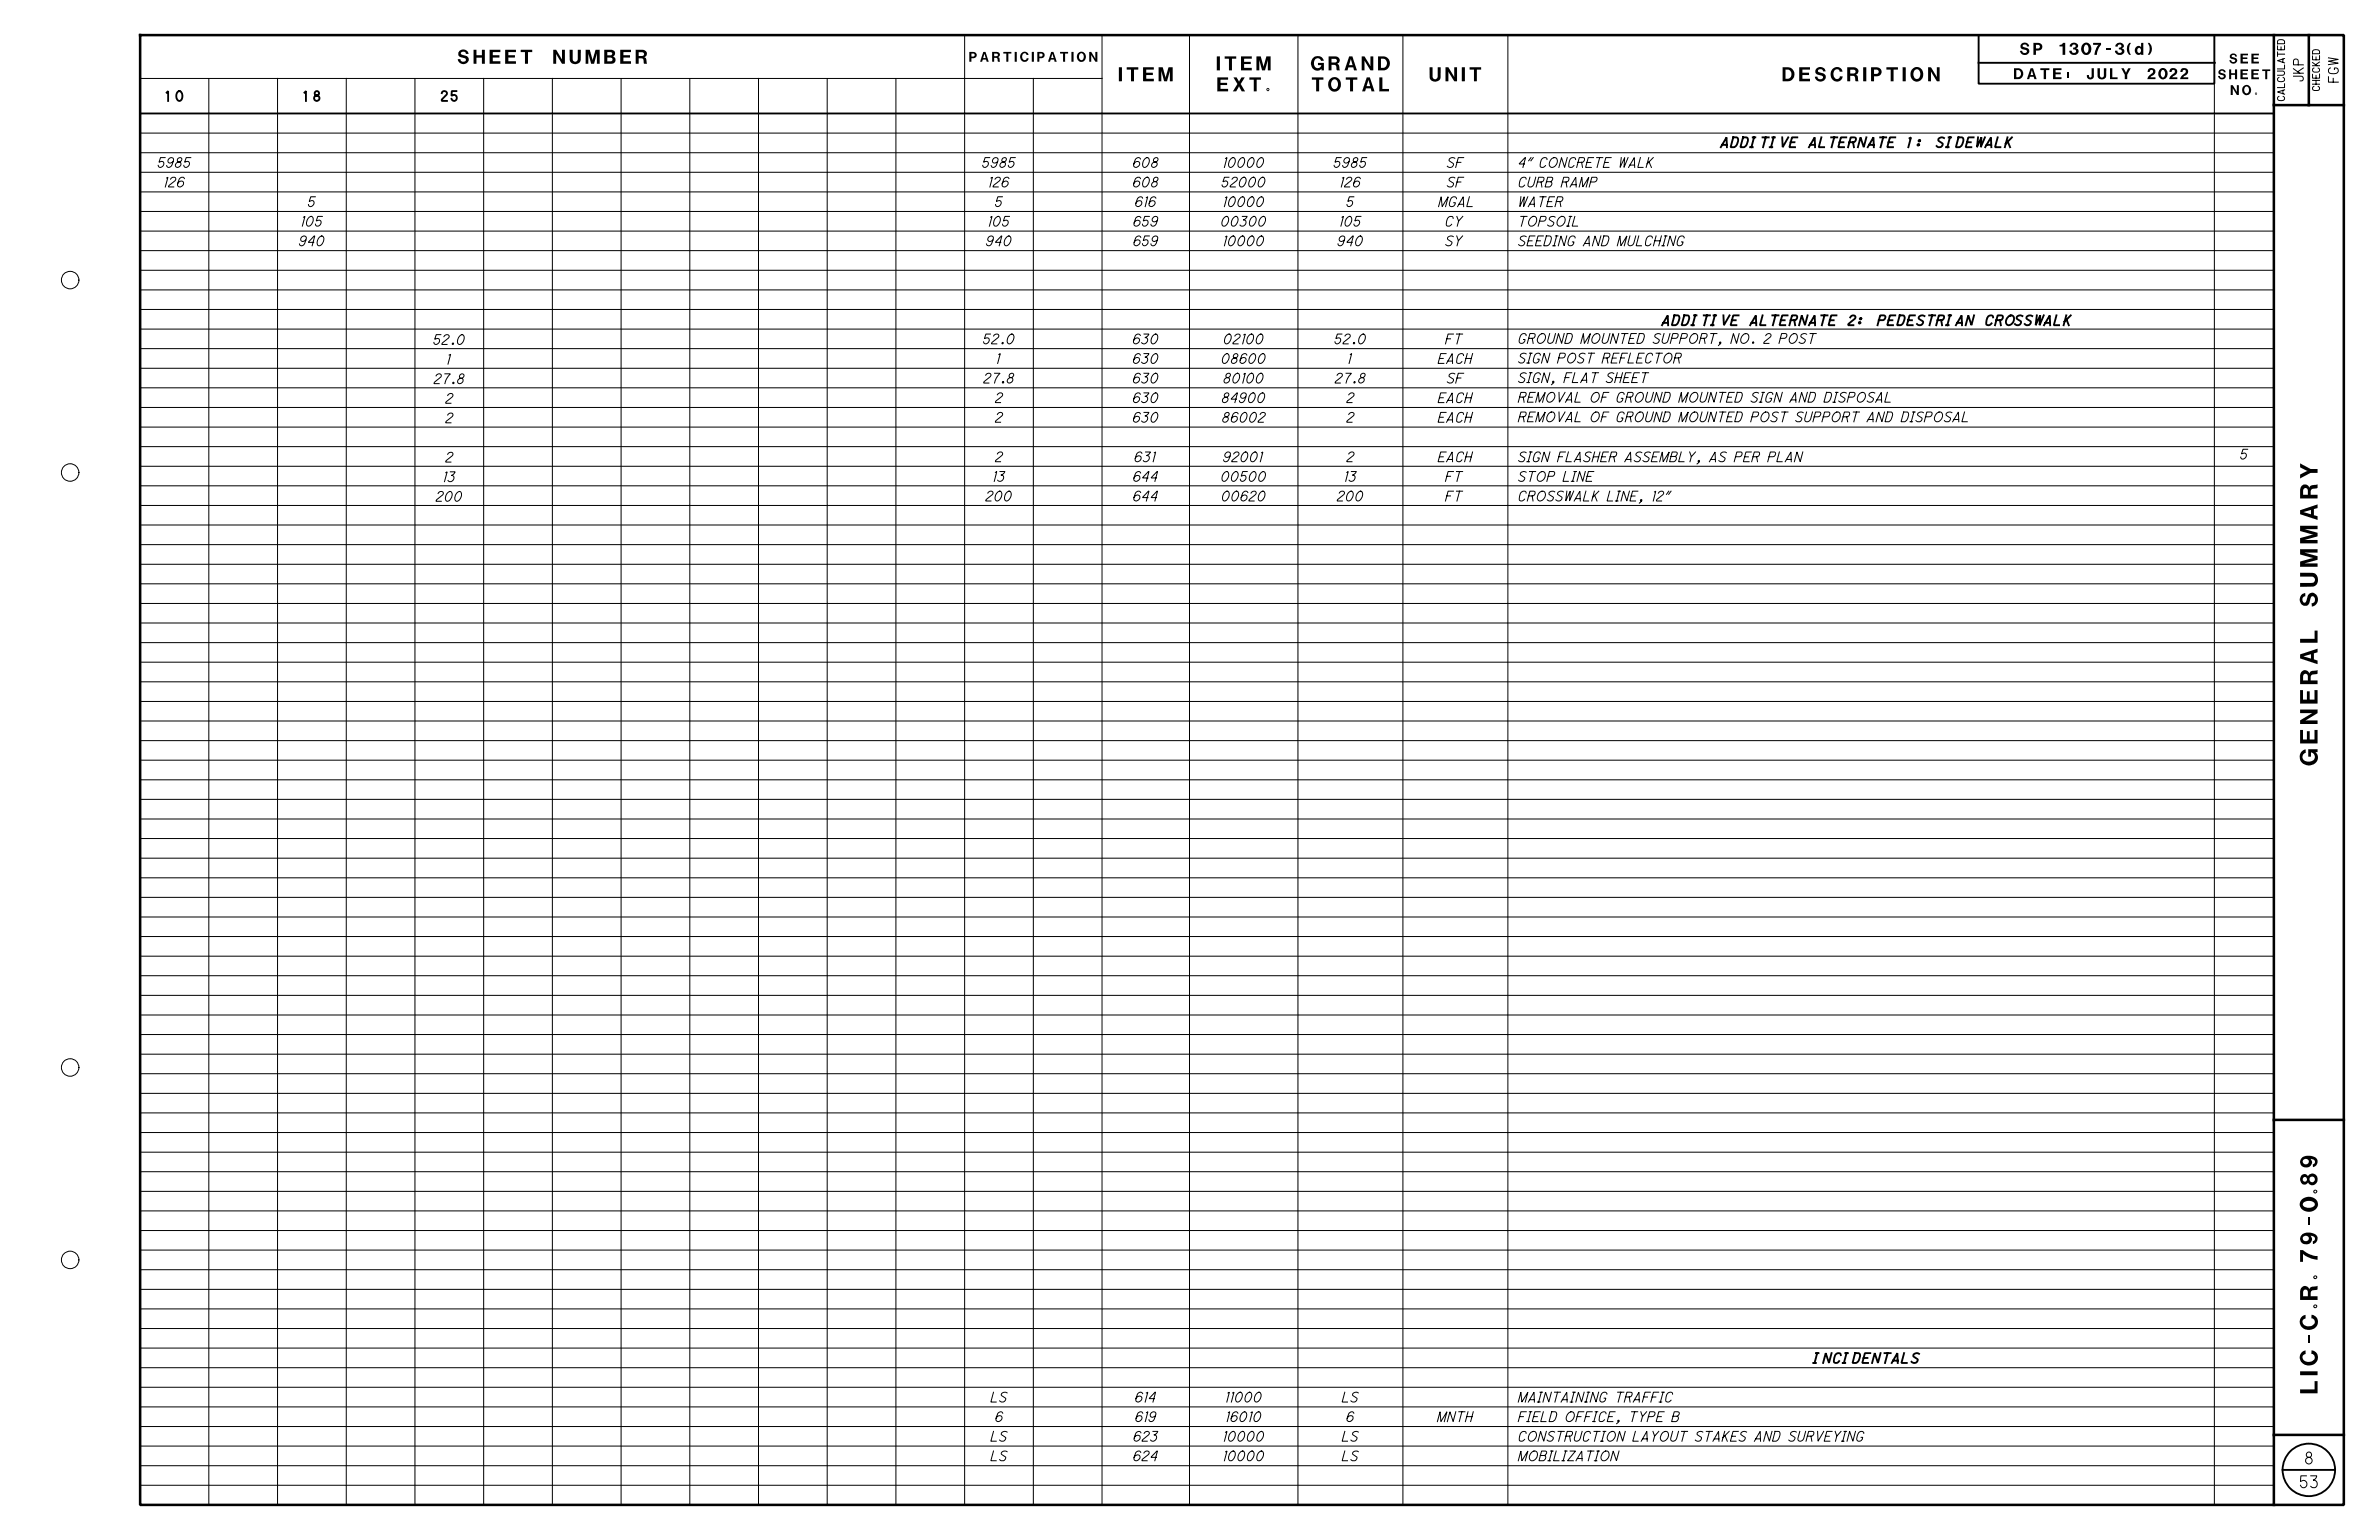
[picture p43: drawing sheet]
<svg xmlns="http://www.w3.org/2000/svg" width="864mm" height="559mm" viewBox="0 0 864 559" stroke-linecap="round" stroke-linejoin="round" font-family="sans-serif">
<defs><g id="words">
<g font-size="6.3">
<text x="841.3" y="277.8" transform="rotate(-90 841.3 277.8)">GENERAL SUMMARY</text>
<text x="841.3" y="505.6" transform="rotate(-90 841.3 505.6)">LIC-C.R. 79-0.89</text>
</g>
<g font-size="5.1">
<text x="166.1" y="23.2">SHEET NUMBER</text>
<text x="406.2" y="29.5">ITEM</text>
<text x="441.7" y="25.5">ITEM</text>
<text x="475.9" y="25.5">GRAND</text>
<text x="518.9" y="29.5">UNIT</text>
<text x="647.1" y="29.5">DESCRIPTION</text>
<text x="441.9" y="33.2">EXT.</text>
<text x="476.2" y="33.2">TOTAL</text>
</g>
<g font-size="4.3">
<text x="733.3" y="19.9">SP 1307-3(d)</text>
<text x="836.9" y="531.2">8</text>
<text x="835.1" y="539.8">53</text>
</g>
<g font-size="4">
<text x="727.5" y="28.7">DATE:</text>
<text x="757" y="28.7">JULY 2022</text>
</g>
<g font-size="3.6">
<text x="351.9" y="22.4">PARTICIPATION</text>
<text x="809.3" y="23">SEE</text>
<text x="805.2" y="28.7">SHEET</text>
<text x="836.1" y="29.4" transform="rotate(-90 836.1 29.4)">JKP</text>
<text x="848.8" y="29.8" transform="rotate(-90 848.8 29.8)">FGW</text>
<text x="809.8" y="34.5">NO.</text>
<text x="60.4" y="36.6">10</text>
<text x="110.5" y="36.6">18</text>
<text x="160.4" y="36.6">25</text>
<text x="624.7" y="53.4">ADDITIVE ALTERNATE 1: SIDEWALK</text>
<text x="57.2" y="60.7">5985</text>
<text x="356.5" y="60.7">5985</text>
<text x="411.3" y="60.7">608</text>
<text x="443.9" y="60.7">10000</text>
<text x="484.1" y="60.7">5985</text>
<text x="525.3" y="60.7">SF</text>
<text x="551.2" y="60.7">4&quot; CONCRETE WALK</text>
<text x="59.5" y="67.9">126</text>
<text x="358.8" y="67.9">126</text>
<text x="411.3" y="67.9">608</text>
<text x="443.4" y="67.9">52000</text>
<text x="486.4" y="67.9">126</text>
<text x="525.3" y="67.9">SF</text>
<text x="551.2" y="67.9">CURB RAMP</text>
<text x="111.8" y="75">5</text>
<text x="361.2" y="75">5</text>
<text x="412" y="75">616</text>
<text x="443.9" y="75">10000</text>
<text x="488.8" y="75">5</text>
<text x="522.2" y="75">MGAL</text>
<text x="551.2" y="75">WATER</text>
<text x="109.2" y="82.1">105</text>
<text x="358.6" y="82.1">105</text>
<text x="411.4" y="82.1">659</text>
<text x="443.2" y="82.1">00300</text>
<text x="486.2" y="82.1">105</text>
<text x="524.7" y="82.1">CY</text>
<text x="551.2" y="82.1">TOPSOIL</text>
<text x="108.5" y="89.2">940</text>
<text x="357.9" y="89.2">940</text>
<text x="411.4" y="89.2">659</text>
<text x="443.9" y="89.2">10000</text>
<text x="485.5" y="89.2">940</text>
<text x="524.7" y="89.2">SY</text>
<text x="551.2" y="89.2">SEEDING AND MULCHING</text>
<text x="603.3" y="118">ADDITIVE ALTERNATE 2: PEDESTRIAN CROSSWALK</text>
<text x="157.3" y="125">52.0</text>
<text x="356.8" y="124.8">52.0</text>
<text x="411.2" y="124.8">630</text>
<text x="444.1" y="124.8">02100</text>
<text x="484.4" y="124.8">52.0</text>
<text x="524.7" y="124.8">FT</text>
<text x="551.2" y="124.6">GROUND MOUNTED SUPPORT, NO. 2 POST</text>
<text x="361.6" y="131.9">1</text>
<text x="411.2" y="131.9">630</text>
<text x="443.4" y="131.9">08600</text>
<text x="489.2" y="131.9">1</text>
<text x="522" y="131.9">EACH</text>
<text x="551.2" y="131.7">SIGN POST REFLECTOR</text>
<text x="162.1" y="132.1">1</text>
<text x="157.5" y="139.2">27.8</text>
<text x="357.1" y="139">27.8</text>
<text x="411.2" y="139">630</text>
<text x="444.1" y="139">80100</text>
<text x="484.6" y="139">27.8</text>
<text x="525.3" y="139">SF</text>
<text x="551.2" y="138.8">SIGN, FLAT SHEET</text>
<text x="161.8" y="146.3">2</text>
<text x="361.3" y="146.1">2</text>
<text x="411.2" y="146.1">630</text>
<text x="443.5" y="146.1">84900</text>
<text x="488.9" y="146.1">2</text>
<text x="522" y="146.1">EACH</text>
<text x="551.2" y="145.9">REMOVAL OF GROUND MOUNTED SIGN AND DISPOSAL</text>
<text x="161.8" y="153.4">2</text>
<text x="361.3" y="153.2">2</text>
<text x="411.2" y="153.2">630</text>
<text x="443.6" y="153.2">86002</text>
<text x="488.9" y="153.2">2</text>
<text x="522" y="153.2">EACH</text>
<text x="551.2" y="153">REMOVAL OF GROUND MOUNTED POST SUPPORT AND DISPOSAL</text>
<text x="161.8" y="167.7">2</text>
<text x="361.3" y="167.6">2</text>
<text x="411.8" y="167.6">631</text>
<text x="444" y="167.6">92001</text>
<text x="488.9" y="167.6">2</text>
<text x="522" y="167.6">EACH</text>
<text x="551.2" y="167.6">SIGN FLASHER ASSEMBLY, AS PER PLAN</text>
<text x="813.2" y="166.6">5</text>
<text x="160.8" y="174.8">13</text>
<text x="360.4" y="174.7">13</text>
<text x="411.3" y="174.7">644</text>
<text x="443.2" y="174.7">00500</text>
<text x="487.9" y="174.7">13</text>
<text x="524.7" y="174.7">FT</text>
<text x="551.2" y="174.7">STOP LINE</text>
<text x="158.3" y="181.9">200</text>
<text x="357.8" y="181.8">200</text>
<text x="411.3" y="181.8">644</text>
<text x="443.4" y="181.8">00620</text>
<text x="485.4" y="181.8">200</text>
<text x="524.7" y="181.8">FT</text>
<text x="551.2" y="181.8">CROSSWALK LINE, 12&quot;</text>
<text x="658.3" y="494.6">INCIDENTALS</text>
<text x="359.7" y="508.7">LS</text>
<text x="412" y="508.7">614</text>
<text x="444.8" y="508.7">11000</text>
<text x="487.2" y="508.7">LS</text>
<text x="551.2" y="508.7">MAINTAINING TRAFFIC</text>
<text x="412.1" y="515.8">619</text>
<text x="444.9" y="515.8">16010</text>
<text x="521.8" y="515.8">MNTH</text>
<text x="551.2" y="515.8">FIELD OFFICE, TYPE B</text>
<text x="359.7" y="522.9">LS</text>
<text x="411.4" y="522.9">623</text>
<text x="443.9" y="522.9">10000</text>
<text x="487.2" y="522.9">LS</text>
<text x="551.2" y="522.9">CONSTRUCTION LAYOUT STAKES AND SURVEYING</text>
<text x="359.7" y="530.1">LS</text>
<text x="411.4" y="530.1">624</text>
<text x="443.9" y="530.1">10000</text>
<text x="487.2" y="530.1">LS</text>
<text x="551.2" y="530.1">MOBILIZATION</text>
</g>
<g font-size="2.5">
<text x="842" y="32.9" transform="rotate(-90 842 32.9)">CHECKED</text>
<text x="829.3" y="36.5" transform="rotate(-90 829.3 36.5)">CALCULATED</text>
</g>
</g></defs>
<g fill="none" stroke="#000" stroke-width=".36">
<path d="M350.2 12.7v533.4M400 12.7v533.4M431.8 12.7v533.4M471.2 12.7v533.4M509.3 12.7v533.4M547.4 12.7v533.4M803.8 12.7v533.4M50.9 28.5h349.1M75.8 28.5v517.6M100.8 28.5v517.6M125.7 28.5v517.6M150.6 28.5v517.6"/>
<path d="M175.6 28.5v517.6M200.5 28.5v517.6M225.5 28.5v517.6M250.4 28.5v517.6M275.3 28.5v517.6M300.3 28.5v517.6M325.2 28.5v517.6M375.1 28.5v517.6M50.9 55.4h774.5M50.9 48.3h774.5M50.9 76.7h774.5M50.9 69.6h774.5"/>
<path d="M50.9 62.5h774.5M50.9 98.1h774.5M50.9 90.9h774.5M50.9 83.9h774.5M50.9 119.4h774.5M50.9 112.3h774.5M50.9 105.2h774.5M50.9 133.6h774.5M50.9 126.5h774.5M50.9 155h774.5M50.9 147.8h774.5M50.9 140.7h774.5"/>
<path d="M50.9 176.3h774.5M50.9 169.2h774.5M50.9 162.1h774.5M50.9 197.6h774.5M50.9 190.5h774.5M50.9 183.4h774.5M50.9 219h774.5M50.9 211.8h774.5M50.9 204.8h774.5M50.9 233.2h774.5M50.9 226.1h774.5M50.9 254.5h774.5"/>
<path d="M50.9 247.4h774.5M50.9 240.3h774.5M50.9 275.8h774.5M50.9 268.7h774.5M50.9 261.6h774.5M50.9 297.2h774.5M50.9 290.1h774.5M50.9 283h774.5M50.9 318.5h774.5M50.9 311.4h774.5M50.9 304.3h774.5M50.9 339.8h774.5"/>
<path d="M50.9 332.7h774.5M50.9 325.6h774.5M50.9 354h774.5M50.9 347h774.5M50.9 375.4h774.5M50.9 368.3h774.5M50.9 361.2h774.5M50.9 396.7h774.5M50.9 389.6h774.5M50.9 382.5h774.5M50.9 418.1h774.5M50.9 411h774.5"/>
<path d="M50.9 403.8h774.5M50.9 439.4h774.5M50.9 432.3h774.5M50.9 425.2h774.5M50.9 453.6h774.5M50.9 446.5h774.5M50.9 474.9h774.5M50.9 467.9h774.5M50.9 460.7h774.5M50.9 489.2h774.5M50.9 482.1h774.5M50.9 496.3h774.5"/>
<path d="M50.9 503.4h774.5M50.9 510.5h774.5M50.9 517.6h774.5M364 512.8a1.09 1.09 0 0 0-1.3-.5 1.09 1.09 0 0 0-.7 1.2l-.3 .7a1.05 1.05 0 0 0 .3 1.6 1.05 1.05 0 0 0 1.5-.6 .97 .97 0 0 0-.3-1.5 .97 .97 0 0 0-1.4 .5l-.2 .4M491.5 512.8a1.11 1.11 0 0 0-1.4-.5 1.11 1.11 0 0 0-.7 1.2l-.2 .7a1.05 1.05 0 0 0 .3 1.6 1.05 1.05 0 0 0 1.5-.6 .98 .98 0 0 0-.3-1.5 .98 .98 0 0 0-1.4 .5l-.2 .4M50.9 524.7h774.5M50.9 531.8h774.5M50.9 538.9h774.5"/>
<circle cx="25.5" cy="101.6" r="3.2"/>
<circle cx="25.5" cy="171.5" r="3.2"/>
<circle cx="25.5" cy="387.3" r="3.2"/>
<circle cx="25.5" cy="457.2" r="3.2"/>
</g>
<path d="M50.9 12.7h799.9v533.4h-799.9zM825.4 12.7v533.4M838.1 12.7v25.4M825.4 38.1h25.4M825.4 406.4h25.4M825.4 520.7h25.4" fill="none" stroke="#000" stroke-width=".93"/>
<g fill="none" stroke="#000" stroke-width=".68">
<path d="M718.3 12.7h85.5v17.7h-85.5zM718.3 22.8h85.7M50.9 41.2h774.5M828.6 533.4h19.1"/>
<circle cx="838.1" cy="533.4" r="9.5"/>
</g>
<g fill="#000">
<path d="M784.1 25.1a2.01 2.01 0 0 0-.5 2.5 2.01 2.01 0 0 0 2.4 1 2.03 2.03 0 0 0 .9-2.5 2.03 2.03 0 0 0-2.4-1.2zM784.8 25.5a1.07 1.07 0 0 1 1.1 .5 1.07 1.07 0 0 1 0 1.1 .78 .78 0 0 1-.7 1 .78 .78 0 0 1-.8-.9z" fill-rule="evenodd"/>
<path d="M814.4 31.4a1.74 1.74 0 0 0 0 2.6 1.74 1.74 0 0 0 2.6-.5 1.73 1.73 0 0 0-.3-2.2 1.73 1.73 0 0 0-2.3 .1zM815 31.6a1 1 0 0 1 1.2 .1 1 1 0 0 1 .2 1.3 .89 .89 0 0 1-1 .9 .89 .89 0 0 1-.7-1.2z" fill-rule="evenodd"/>
</g>
<use href="#words"/>
</svg>
